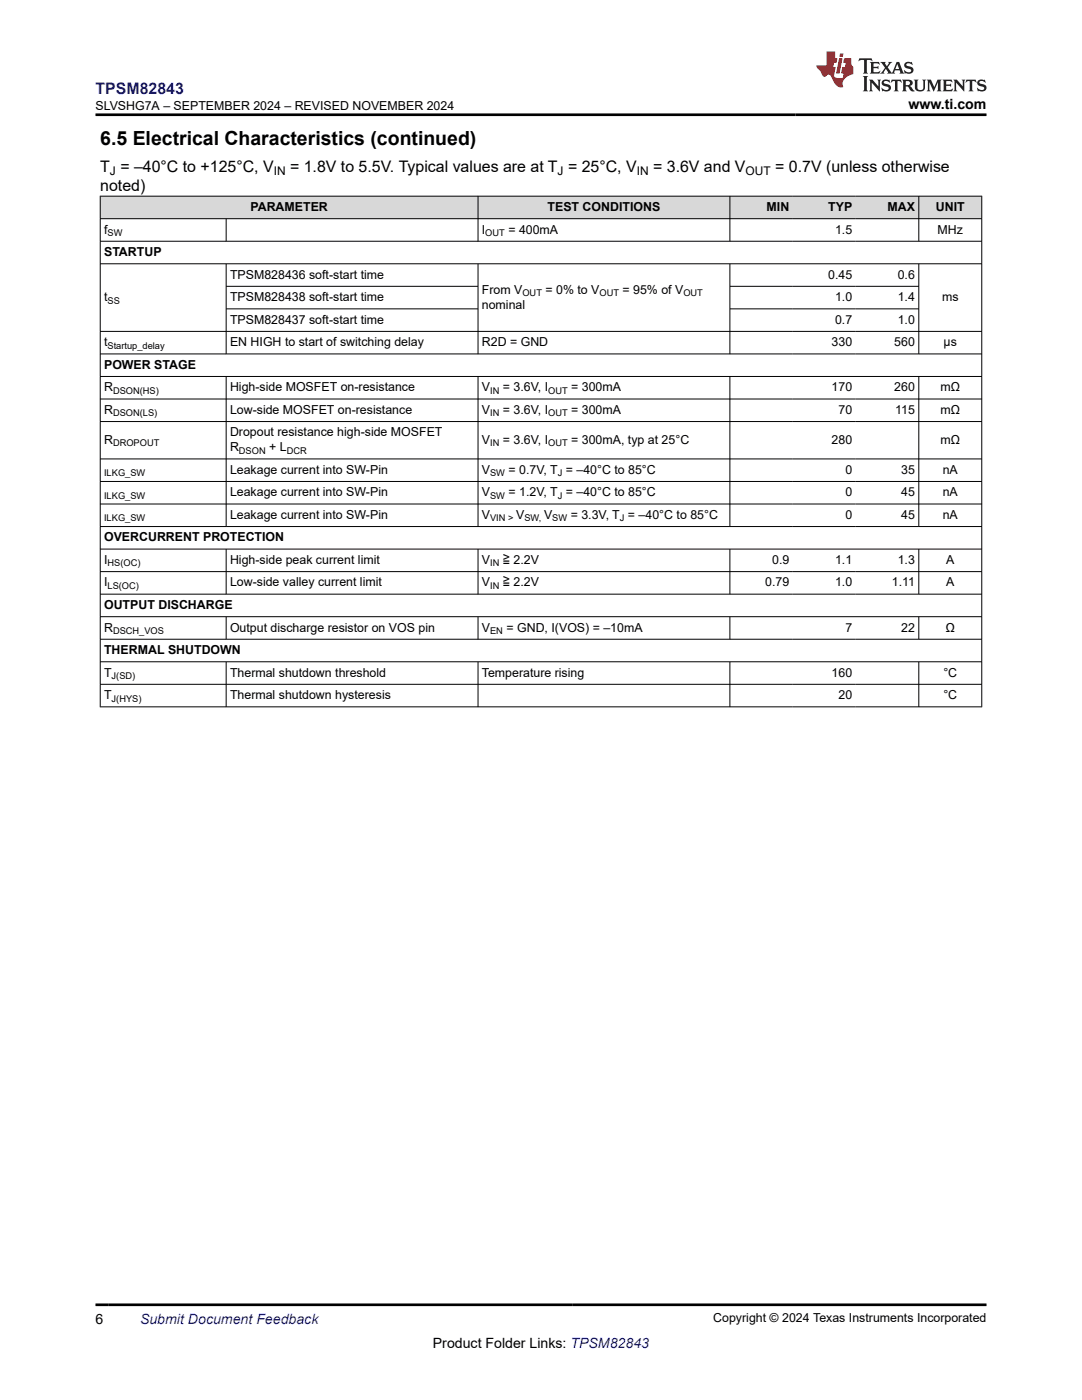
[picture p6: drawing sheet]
<svg xmlns="http://www.w3.org/2000/svg" width="216mm" height="279mm" viewBox="0 0 216 279" stroke-linecap="round" stroke-linejoin="round" font-family="sans-serif">
<defs><g id="words">
<text font-size="3.9" x="20" y="28.8">6.5 Electrical Characteristics (continued)</text>
<text font-size="3.2" fill="#00f" x="19" y="18.7">TPSM82843</text>
<g font-size="3.2">
<text x="20" y="34.3">T = –40°C to +125°C, V</text>
<text x="57.9" y="34.3">= 1.8V to 5.5V. Typical values are at T = 25°C, V</text>
<text x="130.3" y="34.3">= 3.6V and V</text>
<text x="154.7" y="34.3">= 0.7V (unless otherwise</text>
<text x="20" y="38.1">noted)</text>
</g>
<g font-size="2.8">
<text x="181.3" y="21.8">www.ti.com</text>
<text x="19" y="264.2">6</text>
<text x="86.4" y="269">Product Folder Links: TPSM82843</text>
</g>
<text font-size="2.8" fill="#00f" x="27.9" y="264.2">Submit Document Feedback</text>
<g font-size="2.5">
<text x="19" y="21.9">SLVSHG7A – SEPTEMBER 2024 – REVISED NOVEMBER 2024</text>
<text x="20.8" y="46.6">f</text>
<text x="50" y="42.1">PARAMETER</text>
<text x="96.2" y="46.6">I</text>
<text x="101.4" y="46.6">= 400mA</text>
<text x="109.3" y="42.1">TEST CONDITIONS</text>
<text x="153" y="42.1">MIN</text>
<text x="165.3" y="42.1">TYP</text>
<text x="166.6" y="46.6">1.5</text>
<text x="177.1" y="42.1">MAX</text>
<text x="186.7" y="42.1">UNIT</text>
<text x="187.1" y="46.6">MHz</text>
<text x="20.8" y="51.1">STARTUP</text>
<text x="45.9" y="55.6">TPSM828436 soft-start time</text>
<text x="96.2" y="58.6">From V</text>
<text x="108.8" y="58.6">= 0% to V</text>
<text x="124.2" y="58.6">= 95% of V</text>
<text x="165.3" y="55.6">0.45</text>
<text x="179.1" y="55.6">0.6</text>
<text x="20.8" y="60.1">t</text>
<text x="45.9" y="60.1">TPSM828438 soft-start time</text>
<text x="45.9" y="64.6">TPSM828437 soft-start time</text>
<text x="96.2" y="61.6">nominal</text>
<text x="166.6" y="60.1">1.0</text>
<text x="166.6" y="64.6">0.7</text>
<text x="179.1" y="60.1">1.4</text>
<text x="179.1" y="64.6">1.0</text>
<text x="188" y="60.1">ms</text>
<text x="20.8" y="69.1">t</text>
<text x="45.9" y="69.1">EN HIGH to start of switching delay</text>
<text x="96.2" y="69.1">R2D = GND</text>
<text x="165.9" y="69.1">330</text>
<text x="178.4" y="69.1">560</text>
<text x="188.3" y="69.1">µs</text>
<text x="20.8" y="73.6">POWER STAGE</text>
<text x="20.8" y="78.1">R</text>
<text x="20.8" y="82.6">R</text>
<text x="45.9" y="78.1">High-side MOSFET on-resistance</text>
<text x="45.9" y="82.6">Low-side MOSFET on-resistance</text>
<text x="96.2" y="78.1">V</text>
<text x="96.2" y="82.6">V</text>
<text x="100.3" y="78.1">= 3.6V, I</text>
<text x="100.3" y="82.6">= 3.6V, I</text>
<text x="114" y="78.1">= 300mA</text>
<text x="114" y="82.6">= 300mA</text>
<text x="165.9" y="78.1">170</text>
<text x="167.3" y="82.6">70</text>
<text x="178.4" y="78.1">260</text>
<text x="178.6" y="82.6">115</text>
<text x="187.7" y="78.1">mΩ</text>
<text x="187.7" y="82.6">mΩ</text>
<text x="20.8" y="88.6">R</text>
<text x="45.9" y="87.1">Dropout resistance high-side MOSFET</text>
<text x="96.2" y="88.6">V</text>
<text x="100.3" y="88.6">= 3.6V, I</text>
<text x="114" y="88.6">= 300mA, typ at 25°C</text>
<text x="165.9" y="88.6">280</text>
<text x="187.7" y="88.6">mΩ</text>
<text x="45.9" y="90.1">R</text>
<text x="45.9" y="94.6">Leakage current into SW-Pin</text>
<text x="53.7" y="90.1">+ L</text>
<text x="96.2" y="94.6">V</text>
<text x="101.5" y="94.6">= 0.7V, T = –40°C to 85°C</text>
<text x="168.7" y="94.6">0</text>
<text x="179.8" y="94.6">35</text>
<text x="188.1" y="94.6">nA</text>
<text x="45.9" y="99">Leakage current into SW-Pin</text>
<text x="96.2" y="99">V</text>
<text x="101.5" y="99">= 1.2V, T = –40°C to 85°C</text>
<text x="168.7" y="99">0</text>
<text x="179.8" y="99">45</text>
<text x="188.1" y="99">nA</text>
<text x="45.9" y="103.5">Leakage current into SW-Pin</text>
<text x="96.2" y="103.5">V</text>
<text x="103" y="103.5">V</text>
<text x="108.6" y="103.5">V</text>
<text x="113.9" y="103.5">= 3.3V, T = –40°C to 85°C</text>
<text x="168.7" y="103.5">0</text>
<text x="179.8" y="103.5">45</text>
<text x="188.1" y="103.5">nA</text>
<text x="20.8" y="108">OVERCURRENT PROTECTION</text>
<text x="20.8" y="112.5">I</text>
<text x="45.9" y="112.5">High-side peak current limit</text>
<text x="96.2" y="112.5">V</text>
<text x="100.3" y="112.5">≧ 2.2V</text>
<text x="154.1" y="112.5">0.9</text>
<text x="166.6" y="112.5">1.1</text>
<text x="179.1" y="112.5">1.3</text>
<text x="188.8" y="112.5">A</text>
<text x="20.8" y="117">I</text>
<text x="45.9" y="117">Low-side valley current limit</text>
<text x="96.2" y="117">V</text>
<text x="100.3" y="117">≧ 2.2V</text>
<text x="152.7" y="117">0.79</text>
<text x="166.6" y="117">1.0</text>
<text x="177.9" y="117">1.11</text>
<text x="188.8" y="117">A</text>
<text x="20.8" y="121.5">OUTPUT DISCHARGE</text>
<text x="20.8" y="126">R</text>
<text x="20.8" y="130.5">THERMAL SHUTDOWN</text>
<text x="45.9" y="126">Output discharge resistor on VOS pin</text>
<text x="96.2" y="126">V</text>
<text x="101.1" y="126">= GND, I(VOS) = –10mA</text>
<text x="168.7" y="126">7</text>
<text x="179.8" y="126">22</text>
<text x="188.7" y="126">Ω</text>
<text x="20.8" y="135">T</text>
<text x="45.9" y="135">Thermal shutdown threshold</text>
<text x="96.2" y="135">Temperature rising</text>
<text x="165.9" y="135">160</text>
<text x="188.2" y="135">°C</text>
<text x="20.8" y="139.5">T</text>
<text x="45.9" y="139.5">Thermal shutdown hysteresis</text>
<text x="167.3" y="139.5">20</text>
<text x="188.2" y="139.5">°C</text>
<text x="142.3" y="263.9">Copyright © 2024 Texas Instruments Incorporated</text>
</g>
<g font-size="2.4">
<text x="21.9" y="34.9">J</text>
<text x="54.6" y="34.9">IN</text>
<text x="111.3" y="34.9">J</text>
<text x="127.1" y="34.9">IN</text>
<text x="148.8" y="34.9">OUT</text>
</g>
<g font-size="1.9">
<text x="21.5" y="47.1">SW</text>
<text x="96.8" y="47.1">OUT</text>
<text x="104.2" y="59.1">OUT</text>
<text x="119.6" y="59.1">OUT</text>
<text x="136.4" y="59.1">OUT</text>
<text x="21.5" y="60.6">SS</text>
<text x="21.5" y="69.6">Startup_delay</text>
<text x="22.6" y="78.6">DSON(HS)</text>
<text x="22.6" y="83.1">DSON(LS)</text>
<text x="97.8" y="78.6">IN</text>
<text x="97.8" y="83.1">IN</text>
<text x="109.4" y="78.6">OUT</text>
<text x="109.4" y="83.1">OUT</text>
<text x="22.6" y="89.1">DROPOUT</text>
<text x="97.8" y="89.1">IN</text>
<text x="109.4" y="89.1">OUT</text>
<text x="20.8" y="95">ILKG_SW</text>
<text x="47.7" y="90.5">DSON</text>
<text x="57.2" y="90.5">DCR</text>
<text x="97.8" y="95">SW</text>
<text x="111.3" y="95">J</text>
<text x="20.8" y="99.5">ILKG_SW</text>
<text x="97.8" y="99.5">SW</text>
<text x="111.3" y="99.5">J</text>
<text x="20.8" y="104">ILKG_SW</text>
<text x="97.8" y="104">VIN &gt;</text>
<text x="104.6" y="104">SW,</text>
<text x="110.2" y="104">SW</text>
<text x="123.7" y="104">J</text>
<text x="21.5" y="113">HS(OC)</text>
<text x="97.8" y="113">IN</text>
<text x="21.5" y="117.5">LS(OC)</text>
<text x="97.8" y="117.5">IN</text>
<text x="22.6" y="126.5">DSCH_VOS</text>
<text x="97.8" y="126.5">EN</text>
<text x="22.3" y="135.5">J(SD)</text>
<text x="22.3" y="140">J(HYS)</text>
</g>
</g></defs>
<g fill="#d8d8d8">
<path d="M20 39.1h175.9v4.5h-175.9z" fill-rule="evenodd"/>
<path d="M20.1 39.2h75.2v4.4h-75.2z" fill-rule="evenodd"/>
<path d="M95.4 39.2h50.2v4.4h-50.2z" fill-rule="evenodd"/>
<path d="M145.7 39.2h12.5v4.4h-12.5z" fill-rule="evenodd"/>
<path d="M158.2 39.2h12.6v4.4h-12.6z" fill-rule="evenodd"/>
<path d="M170.8 39.2h12.5v4.4h-12.5z" fill-rule="evenodd"/>
<path d="M183.4 39.2h12.4v4.4h-12.4z" fill-rule="evenodd"/>
</g>
<g fill="none" stroke="#000" stroke-width=".2">
<path d="M19.9 39.1h176.1M20 39.1v102M95.4 39.1v9.1M145.6 39.1v9.1M183.3 39.1v9.1M195.9 39.1v102M19.9 43.6h176.1M19.9 48.1h176.1M19.9 52.6h176.1M45.1 43.6v4.6M45.1 52.6v18.1M45.1 57.1h50.3"/>
<path d="M95.4 52.6v18.1M145.6 52.6v18.1M145.6 57.1h37.8M183.3 52.6v18.1M19.9 66.1h176.1M19.9 70.6h176.1M19.9 75.1h176.1M19.9 79.6h176.1M45.1 75.1v30M45.1 61.6h50.3M95.4 75.1v30M145.6 75.1v30"/>
<path d="M145.6 61.6h37.8M183.3 75.1v30M19.9 84.1h176.1M19.9 91.6h176.1M19.9 96.1h176.1M19.9 100.6h176.1M19.9 105.1h176.1M19.9 109.6h176.1M19.9 114.1h176.1M19.9 118.6h176.1M45.1 109.6v9M95.4 109.6v9"/>
<path d="M145.6 109.6v9M183.3 109.6v9M19.9 123.1h176.1M19.9 127.6h176.1M19.9 132.1h176.1M19.9 136.6h176.1M45.1 123.1v4.5M45.1 132.1v9M95.4 123.1v4.5M95.4 132.1v9M145.6 123.1v4.5M145.6 132.1v9"/>
<path d="M183.3 123.1v4.5M183.3 132.1v9M19.9 141.1h176.1"/>
</g>
<path d="M171.5 11.6l-.2 .6 .5-.2h.6v.1v2.2l-.2 .4h1l-.2-.4v-2.2v-.1h.5l.6 .2-.2-.6zM173.6 12.4l.2 .3v1.6l-.2 .4h1.9l.1-.6a1.08 1.08 0 0 1-1.3 .2v-.7h.6l.4 .2v-.7l-.4 .2h-.6v-.5l.2-.2a1 1 0 0 1 1 .3l-.1-.5zM175.7 12.4l.9 1.1-1 1.2h.9l-.2-.2 .5-.8 .4 .8-.2 .2h1.6l-.2-.2 .2-.5h.9l.1 .5-.1 .2h.9l-.2-.4-.8-1.9h-.5l-.9 2.1-.9-1.1 .9-1h-.8l.2 .2-.4 .6-.4-.6 .2-.2zM179 12.8l.4 1h-.7zM180.7 12.5a.65 .65 0 0 0-.2 .7 .65 .65 0 0 0 .6 .5l.6 .1 .1 .3a.79 .79 0 0 1-.7 .4 .79 .79 0 0 1-.7-.5l.1 .7 .2-.1a.93 .93 0 0 0 1.1 0 .93 .93 0 0 0 .4-.9 1.46 1.46 0 0 0-1.2-.6l-.1-.3a1.09 1.09 0 0 1 1.2 .2l-.2-.6-.1 .1-.5-.2zM172.2 15.2l.2 .4v2.2l-.2 .4h1l-.2-.4v-2.2l.2-.4zM173.4 15.9l.2 .4v1.5l-.2 .4h.8l-.3-.4 .1-1.3 1.6 1.8v-2l.2-.4h-.7l.1 .2 .1 1.1-1.2-1.3zM176.2 16a.65 .65 0 0 0-.2 .8 .65 .65 0 0 0 .6 .4l.6 .2 .1 .2a.79 .79 0 0 1-.7 .4 .79 .79 0 0 1-.7-.5l.1 .7 .2-.1a.93 .93 0 0 0 1.1 .1 .93 .93 0 0 0 .4-1 1.46 1.46 0 0 0-1.2-.5l-.1-.4a1.09 1.09 0 0 1 1.2 .2l-.1-.6-.2 .1-.5-.1zM177.9 15.9l-.1 .6a.63 .63 0 0 1 .8-.3v1.6l-.3 .4h1l-.2-.4v-1.6a.66 .66 0 0 1 .8 .3l-.1-.6zM180 15.9l.2 .4v1.5l-.2 .4h1l-.2-.2-.1-.7h.5l.1 .2a.79 .79 0 0 0 1.2 .6l-1-.9a.61 .61 0 0 0 .6-.6 .61 .61 0 0 0-.5-.7zM180.8 16.2h.1a.47 .47 0 0 1 .5 .1 .47 .47 0 0 1 .1 .5l-.1 .1-.7 .1zM182.3 15.9l.2 .2a2.27 2.27 0 0 0 .4 2 1.04 1.04 0 0 0 1.7-.7v-1.3l.2-.2h-.8l.2 .4v1.1a.6 .6 0 0 1-.6 .6 .6 .6 0 0 1-.6-.6v-1.1l.3-.4zM184.9 15.9l.2 .4v1.5l-.2 .4h.8l-.3-.4v-1.4l.9 1.9 .9-1.9v1.4l-.3 .4h1l-.2-.4v-1.5l.2-.4h-.8l-.7 1.5-.6-1.5zM188.1 15.9l.2 .4v1.5l-.2 .4h1.9l.1-.6a1.09 1.09 0 0 1-1.3 .2v-.7h.6l.4 .2v-.6l-.4 .2h-.6v-.6l.2-.1a1.01 1.01 0 0 1 1 .3l-.1-.6zM190.2 15.9l.3 .4v1.5l-.3 .4h.8l-.2-.4v-1.3l1.6 1.8v-2l.2-.4h-.7l.2 .2v1.1l-1.2-1.3zM192.8 15.9l-.1 .6a.63 .63 0 0 1 .8-.3v1.6l-.3 .4h1l-.2-.4v-1.6a.66 .66 0 0 1 .8 .3l-.1-.6zM195.2 16a.65 .65 0 0 0-.2 .8 .65 .65 0 0 0 .6 .4l.6 .2 .2 .2a.79 .79 0 0 1-.7 .4 .79 .79 0 0 1-.7-.5l.1 .7 .2-.1a.93 .93 0 0 0 1 .1 .93 .93 0 0 0 .5-1 1.46 1.46 0 0 0-1.3-.5v-.4a1.09 1.09 0 0 1 1.2 .2l-.2-.6-.2 .1-.5-.1z" fill="#231f20"/>
<path d="M164.9 10.3v2.7h-2l.1 .4 .8 1a.95 .95 0 0 0 1 .9 .59 .59 0 0 1 .5-.4 .59 .59 0 0 1 .5 .3l.4 .8a1.59 1.59 0 0 0 2.1 1.4 1.61 1.61 0 0 1 1-2.3l1-.3-.1-1.5a1.59 1.59 0 0 1-.3-1.7h-1.5l-.2 .9h.6l-.2 .9h-.5l-.2 .9v.3l.4 .1-.1 .9h-.7a.73 .73 0 0 1-1-.7l.3-1.5h-.5l.1-.9h.5l.2-.9h-.5v-1.3zM167.4 11.6l-.6 3.1h.7l.6-3.1zM167.6 10.7l-.1 .6h.7l.1-.6z" fill="#ed1c24"/>
<path d="M19 22.9h177.8M19 260.4h177.8" fill="none" stroke="#000" stroke-width=".53"/>
<use href="#words"/>
</svg>
